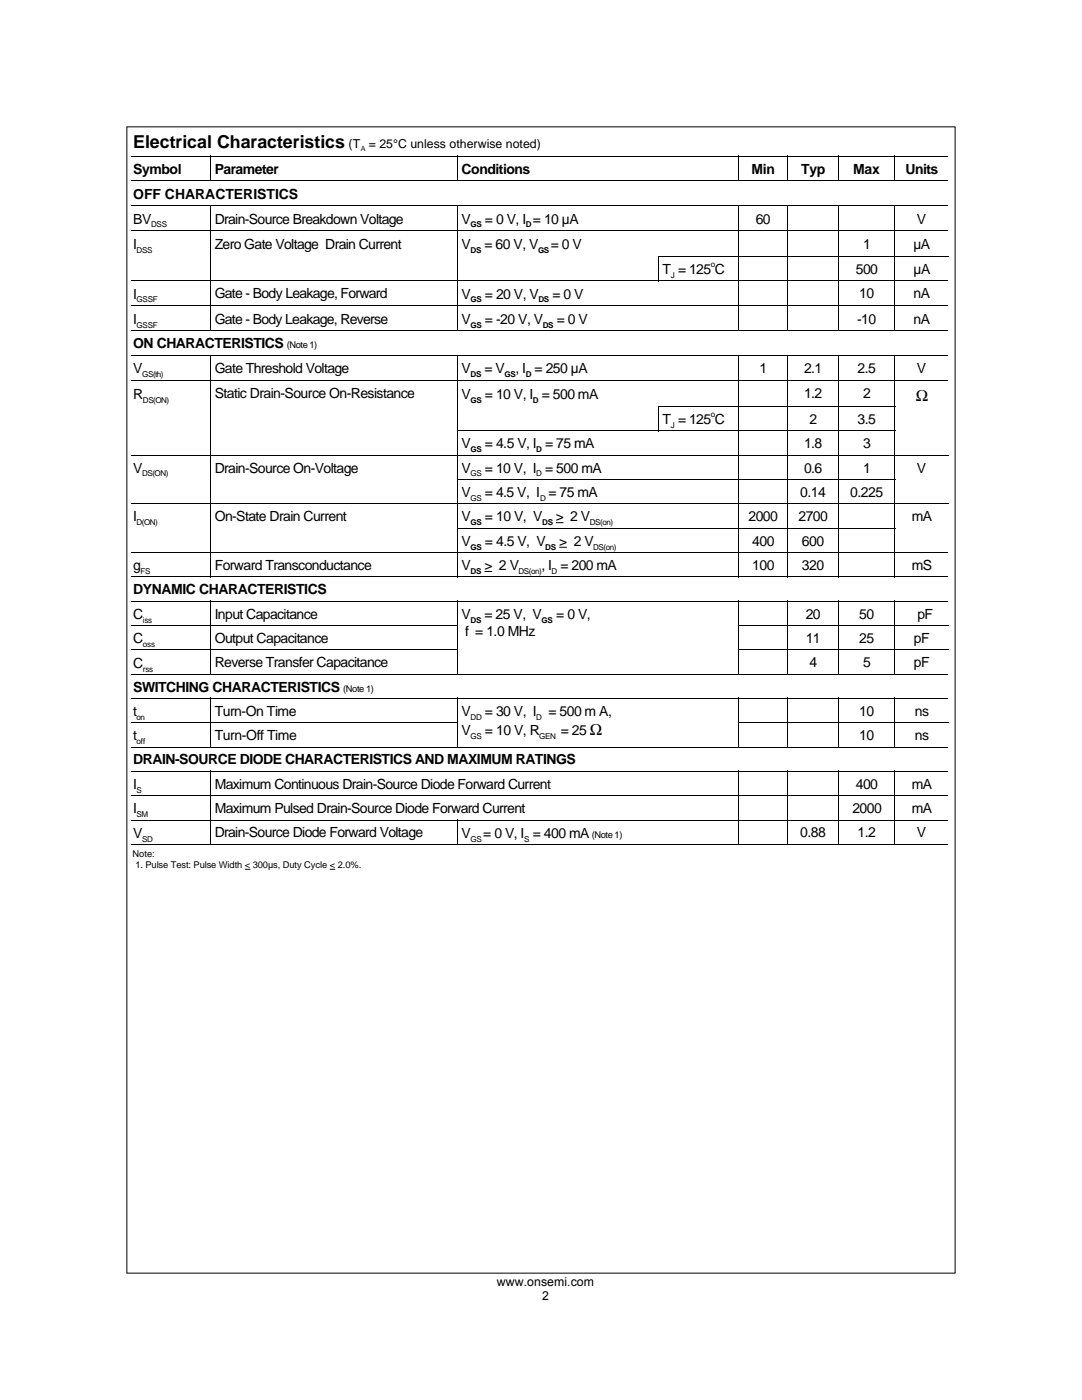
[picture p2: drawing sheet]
<svg xmlns="http://www.w3.org/2000/svg" width="216mm" height="279mm" viewBox="0 0 216 279" stroke-linecap="round" stroke-linejoin="round" font-family="sans-serif">
<defs><g id="words">
<text font-size="3.6" x="26.6" y="29.5">Electrical Characteristics</text>
<g font-size="3.2">
<text x="182.7" y="80">Ω</text>
<text x="117.7" y="146.7">Ω</text>
</g>
<g font-size="2.8">
<text x="26.6" y="34.6">Symbol</text>
<text x="42.8" y="34.6">Parameter</text>
<text x="92.1" y="34.6">Conditions</text>
<text x="149.9" y="34.6">Min</text>
<text x="159.9" y="34.6">Typ</text>
<text x="170.3" y="34.6">Max</text>
<text x="180.7" y="34.6">Units</text>
<text x="26.6" y="39.6">OFF CHARACTERISTICS</text>
<text x="26.6" y="44.6">BV</text>
<text x="42.8" y="44.6">Drain-Source Breakdown Voltage</text>
<text x="92.1" y="44.6">V</text>
<text x="96.8" y="44.6">= 0 V, I = 10 µA</text>
<text x="150.8" y="44.6">60</text>
<text x="183" y="44.6">V</text>
<text x="26.6" y="49.7">I</text>
<text x="42.8" y="49.6">Zero Gate Voltage Drain Current</text>
<text x="92.1" y="49.7">V</text>
<text x="96.7" y="49.7">= 60 V, V</text>
<text x="109.9" y="49.7">= 0 V</text>
<text x="172.2" y="49.6">1</text>
<text x="182.3" y="49.6">µA</text>
<text x="26.6" y="59.6">I</text>
<text x="42.8" y="59.5">Gate - Body Leakage, Forward</text>
<text x="92.1" y="59.6">V</text>
<text x="96.8" y="59.6">= 20 V, V</text>
<text x="110.2" y="59.6">= 0 V</text>
<text x="132.2" y="54.7">T = 125 C</text>
<text x="170.8" y="54.7">500</text>
<text x="171.4" y="59.5">10</text>
<text x="182.3" y="54.7">µA</text>
<text x="182.3" y="59.5">nA</text>
<text x="26.6" y="64.7">I</text>
<text x="42.8" y="64.6">Gate - Body Leakage, Reverse</text>
<text x="92.1" y="64.7">V</text>
<text x="96.8" y="64.7">= -20 V, V</text>
<text x="111.1" y="64.7">= 0 V</text>
<text x="171" y="64.6">-10</text>
<text x="182.3" y="64.6">nA</text>
<text x="26.6" y="69.4">ON CHARACTERISTICS</text>
<text x="26.6" y="74.5">V</text>
<text x="42.8" y="74.4">Gate Threshold Voltage</text>
<text x="92.1" y="74.5">V</text>
<text x="96.7" y="74.5">= V</text>
<text x="102.9" y="74.5">, I = 250 µA</text>
<text x="151.6" y="74.4">1</text>
<text x="160.4" y="74.4">2.1</text>
<text x="171.1" y="74.4">2.5</text>
<text x="183" y="74.4">V</text>
<text x="26.6" y="79.6">R</text>
<text x="42.8" y="79.5">Static Drain-Source On-Resistance</text>
<text x="92.1" y="79.6">V</text>
<text x="96.8" y="79.6">= 10 V, I = 500 mA</text>
<text x="160.4" y="79.5">1.2</text>
<text x="172.2" y="79.5">2</text>
<text x="92.1" y="89.5">V</text>
<text x="96.8" y="89.5">= 4.5 V, I = 75 mA</text>
<text x="132.2" y="84.6">T = 125 C</text>
<text x="160.4" y="89.4">1.8</text>
<text x="161.5" y="84.6">2</text>
<text x="171.1" y="84.6">3.5</text>
<text x="172.2" y="89.4">3</text>
<text x="26.6" y="94.3">V</text>
<text x="42.8" y="94.3">Drain-Source On-Voltage</text>
<text x="92.1" y="94.3">V</text>
<text x="96.8" y="94.3">= 10 V, I = 500 mA</text>
<text x="160.4" y="94.3">0.6</text>
<text x="172.2" y="94.3">1</text>
<text x="183" y="94.3">V</text>
<text x="92.1" y="99.2">V</text>
<text x="96.8" y="99.2">= 4.5 V, I = 75 mA</text>
<text x="159.7" y="99.1">0.14</text>
<text x="169.7" y="99.1">0.225</text>
<text x="26.6" y="104.1">I</text>
<text x="42.8" y="104.1">On-State Drain Current</text>
<text x="92.1" y="104.1">V</text>
<text x="96.8" y="104.1">= 10 V, V</text>
<text x="110.9" y="104.1">&gt; 2 V</text>
<text x="149.4" y="104.1">2000</text>
<text x="159.3" y="104.1">2700</text>
<text x="181.9" y="104.1">mA</text>
<text x="26.6" y="113.8">g</text>
<text x="42.8" y="113.8">Forward Transconductance</text>
<text x="92.1" y="109">V</text>
<text x="92.1" y="113.8">V</text>
<text x="96.7" y="113.8">&gt; 2 V</text>
<text x="96.8" y="109">= 4.5 V, V</text>
<text x="108" y="113.8">, I = 200 mA</text>
<text x="111.6" y="109">&gt; 2 V</text>
<text x="150.1" y="113.8">100</text>
<text x="150.1" y="108.9">400</text>
<text x="160" y="113.8">320</text>
<text x="160" y="108.9">600</text>
<text x="181.9" y="113.8">mS</text>
<text x="26.6" y="118.6">DYNAMIC CHARACTERISTICS</text>
<text x="26.6" y="123.5">C</text>
<text x="42.8" y="123.4">Input Capacitance</text>
<text x="92.1" y="123.5">V</text>
<text x="96.7" y="123.5">= 25 V, V</text>
<text x="111" y="123.5">= 0 V,</text>
<text x="160.8" y="123.4">20</text>
<text x="171.5" y="123.4">50</text>
<text x="183" y="123.4">pF</text>
<text x="26.6" y="128.4">C</text>
<text x="42.8" y="128.3">Output Capacitance</text>
<text x="92.8" y="126.8">f = 1.0 MHz</text>
<text x="160.8" y="128.3">11</text>
<text x="171.5" y="128.3">25</text>
<text x="182.4" y="128.3">pF</text>
<text x="26.6" y="133.3">C</text>
<text x="42.8" y="133.2">Reverse Transfer Capacitance</text>
<text x="161.5" y="133.2">4</text>
<text x="172.2" y="133.2">5</text>
<text x="182.4" y="133.2">pF</text>
<text x="26.6" y="138">SWITCHING CHARACTERISTICS</text>
<text x="26.6" y="142.9">t</text>
<text x="42.8" y="142.8">Turn-On Time</text>
<text x="92.1" y="142.9">V</text>
<text x="96.8" y="142.9">= 30 V, I</text>
<text x="109.5" y="142.9">= 500 m A,</text>
<text x="171.5" y="142.8">10</text>
<text x="182.5" y="142.8">ns</text>
<text x="26.6" y="147.7">t</text>
<text x="42.8" y="147.7">Turn-Off Time</text>
<text x="92.1" y="146.7">V</text>
<text x="96.8" y="146.7">= 10 V, R</text>
<text x="111.9" y="146.7">= 25</text>
<text x="171.5" y="147.7">10</text>
<text x="182.5" y="147.7">ns</text>
<text x="26.6" y="152.6">DRAIN-SOURCE DIODE CHARACTERISTICS AND MAXIMUM RATINGS</text>
<text x="26.6" y="157.5">I</text>
<text x="42.8" y="157.4">Maximum Continuous Drain-Source Diode Forward Current</text>
<text x="170.8" y="157.4">400</text>
<text x="181.9" y="157.4">mA</text>
<text x="26.6" y="162.3">I</text>
<text x="26.6" y="167.2">V</text>
<text x="42.8" y="162.3">Maximum Pulsed Drain-Source Diode Forward Current</text>
<text x="42.8" y="167.1">Drain-Source Diode Forward Voltage</text>
<text x="92.1" y="167.2">V</text>
<text x="96.4" y="167.2">= 0 V, I = 400 mA</text>
<text x="159.7" y="167.1">0.88</text>
<text x="170.1" y="162.3">2000</text>
<text x="171.1" y="167.1">1.2</text>
<text x="181.9" y="162.3">mA</text>
<text x="183" y="167.1">V</text>
</g>
<g font-size="2.5">
<text x="69.5" y="29.5">(T = 25°C unless otherwise noted)</text>
<text x="99.2" y="256.6">www.onsemi.com</text>
<text x="108.2" y="259.5">2</text>
</g>
<g font-size="1.9">
<text x="57.2" y="69.4">(Note 1)</text>
<text x="68.5" y="138">(Note 1)</text>
<text x="118.1" y="167.2">(Note 1)</text>
<text x="26.4" y="171.1">Note:</text>
<text x="27" y="173.3">1. Pulse Test: Pulse Width &lt; 300µs, Duty Cycle &lt; 2.0%.</text>
</g>
<g font-size="1.6">
<text x="30.1" y="45.4">DSS</text>
<text x="93.9" y="45.4">GS</text>
<text x="104.9" y="45.4">D</text>
<text x="27.3" y="50.5">DSS</text>
<text x="93.9" y="50.5">DS</text>
<text x="107.4" y="50.5">GS</text>
<text x="141.8" y="53.3">o</text>
<text x="133.9" y="55.5">J</text>
<text x="27.3" y="60.4">GSSF</text>
<text x="27.3" y="65.4">GSSF</text>
<text x="93.9" y="60.4">GS</text>
<text x="93.9" y="65.4">GS</text>
<text x="107.4" y="60.4">DS</text>
<text x="108.3" y="65.4">DS</text>
<text x="28.4" y="75.3">GS(th)</text>
<text x="93.9" y="75.3">DS</text>
<text x="100.7" y="75.3">GS</text>
<text x="104.9" y="75.3">D</text>
<text x="28.5" y="80.3">DS(ON)</text>
<text x="93.9" y="80.3">GS</text>
<text x="106.3" y="80.3">D</text>
<text x="141.8" y="83.2">o</text>
<text x="133.9" y="85.3">J</text>
<text x="28.4" y="95.1">DS(ON)</text>
<text x="93.9" y="90.3">GS</text>
<text x="93.9" y="95.1">GS</text>
<text x="107" y="90.3">D</text>
<text x="107" y="95.1">D</text>
<text x="93.9" y="100">GS</text>
<text x="107.8" y="100">D</text>
<text x="27.3" y="104.8">D(ON)</text>
<text x="93.9" y="104.8">GS</text>
<text x="108.2" y="104.8">DS</text>
<text x="117.7" y="104.8">DS(on)</text>
<text x="93.9" y="109.7">GS</text>
<text x="108.8" y="109.7">DS</text>
<text x="118.4" y="109.7">DS(on)</text>
<text x="28" y="114.6">FS</text>
<text x="93.9" y="114.6">DS</text>
<text x="103.5" y="114.6">DS(on)</text>
<text x="110.1" y="114.6">D</text>
<text x="28.5" y="124.3">iss</text>
<text x="93.9" y="124.3">DS</text>
<text x="108" y="124.3">GS</text>
<text x="28.5" y="129.1">oss</text>
<text x="28.5" y="134">rss</text>
<text x="27.3" y="143.7">on</text>
<text x="93.9" y="143.7">DD</text>
<text x="107" y="143.7">D</text>
<text x="27.3" y="148.5">off</text>
<text x="93.9" y="147.5">GS</text>
<text x="107.6" y="147.5">GEN</text>
<text x="27.3" y="158.2">S</text>
<text x="27.3" y="163.1">SM</text>
<text x="28.4" y="168">SD</text>
<text x="93.9" y="168">GS</text>
<text x="104.6" y="168">S</text>
</g>
<text font-size="1.4" x="72" y="30.1">A</text>
</g></defs>
<g fill="none" stroke="#000" stroke-width=".2">
<path d="M25.3 25.3h165.3v228.8h-165.3zM26.2 31.2h163M26.2 36.1h163M42 31.1v5.1M91.3 31.1v5.1M147.4 31.1v5.1M157.1 31.1v5.1M167.3 31.1v5.1M178.6 31.1v5.1M26.2 41.1h163M26.2 46.1h163M26.2 56h163"/>
<path d="M42 41v25.1M91.3 41v25.1M147.4 41v25.1M157.1 41v25.1M167.3 41v25.1M178.6 41v25.1M189.2 51.1h-57.9v5.1M26.2 61h163M26.2 66h163M26.2 70.9h163M26.2 75.9h163M42 70.8v44.4"/>
<path d="M91.3 70.8v44.4M147.4 70.8v44.4M157.1 70.8v44.4M167.3 70.8v44.4M178.6 70.8v44.4M26.2 90.8h163M91.2 85.9h87.4M91.2 95.7h87.4M178.6 81h-47.3v5M26.2 100.6h163M26.2 110.3h163M26.2 115.1h163"/>
<path d="M26.2 120h163M42 119.9v14.8M91.2 105.4h87.4M91.3 119.9v14.8M96.7 114h1.5M110.9 104.3h1.5M111.6 109.2h1.5M147.4 119.9v14.8M157.1 119.9v14.8M167.3 119.9v14.8M178.6 119.9v14.8M26.2 124.9h65.2"/>
<path d="M26.2 129.7h65.2M26.2 134.6h163M26.2 139.4h163M42 139.3v10M91.3 139.3v10M147.3 124.9h41.9M147.3 129.7h41.9M147.4 139.3v10M157.1 139.3v10M167.3 139.3v10M178.6 139.3v10M26.2 144.3h65.2"/>
<path d="M26.2 149.1h163M26.2 153.9h163M26.2 158.8h163M42 153.8v14.9M147.3 144.3h41.9M147.4 153.8v14.9M157.1 153.8v14.9M167.3 153.8v14.9M178.6 153.8v14.9M26.2 163.7h163M26.2 168.6h163M48.9 173.5h1.1"/>
<path d="M65.8 173.5h1.1M91.3 163.6v5.1"/>
</g>
<use href="#words"/>
</svg>
